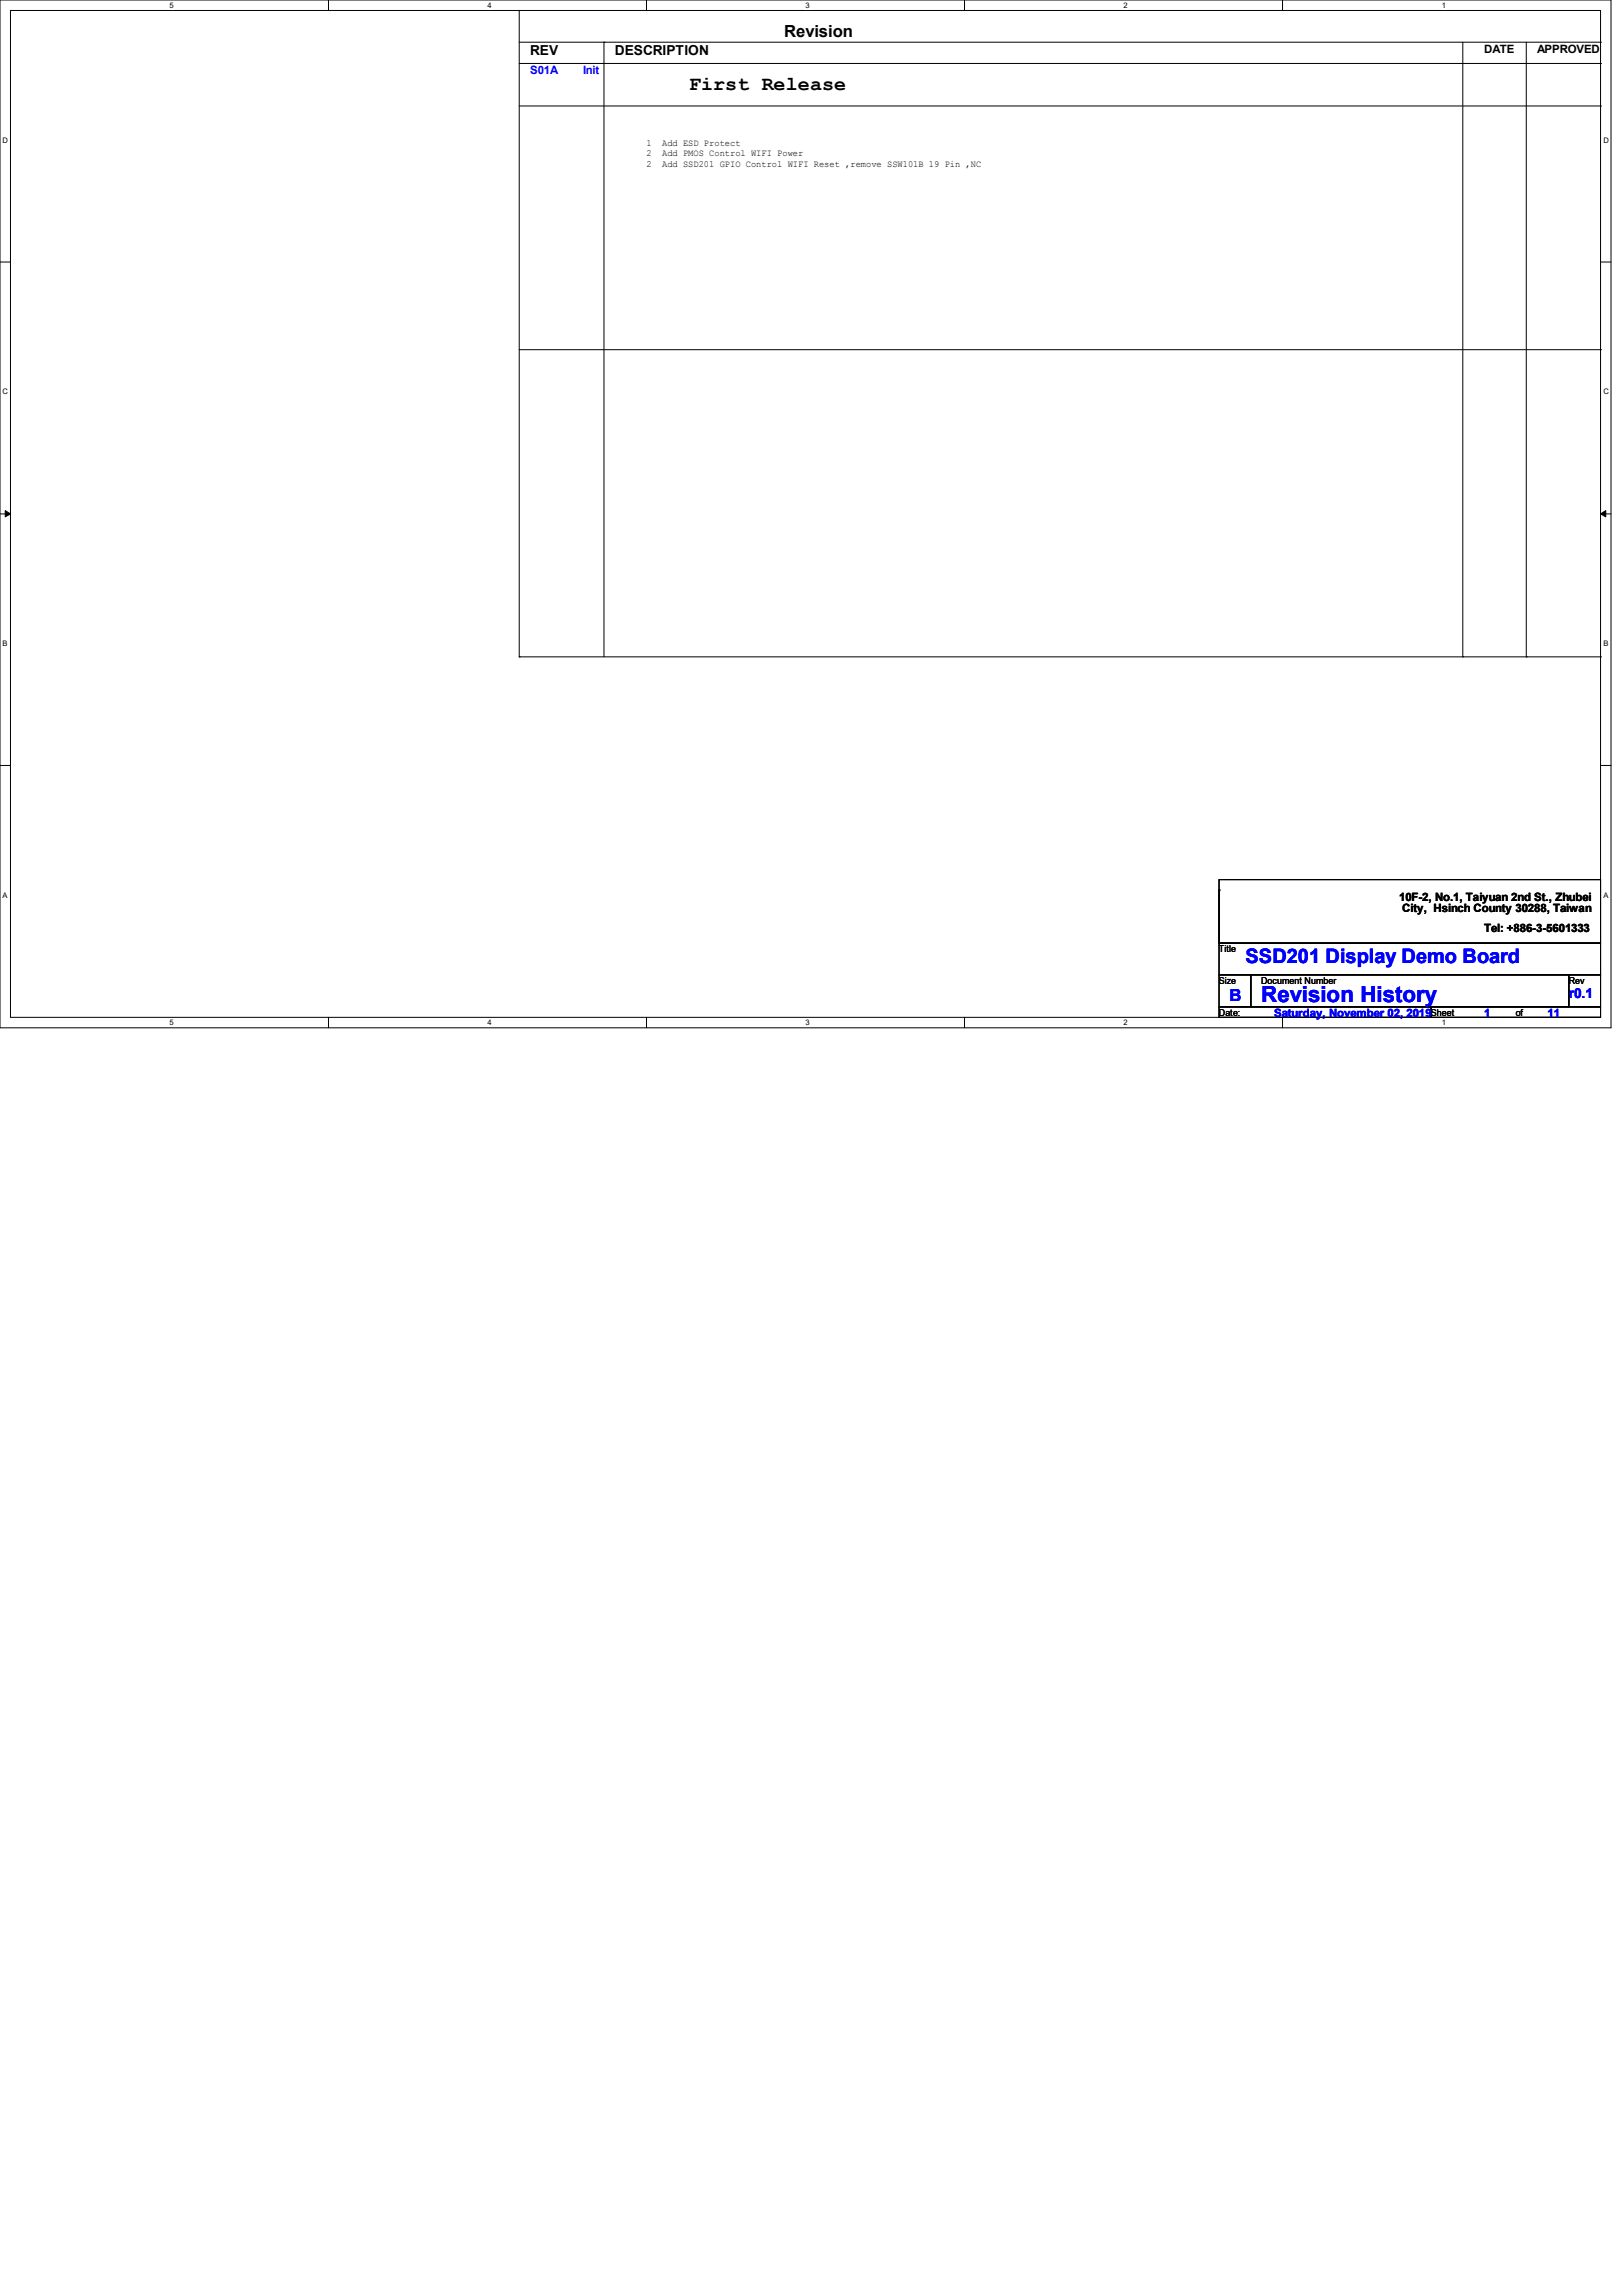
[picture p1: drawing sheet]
<svg xmlns="http://www.w3.org/2000/svg" width="210mm" height="297mm" viewBox="0 0 210 297" stroke-linecap="round" stroke-linejoin="round" font-family="sans-serif">
<defs><g id="words">
<text font-size="2.9" fill="#00f" x="163.2" y="129.7">Revision History</text>
<text font-size="2.6" x="89.2" y="11.7">First Release</text>
<text font-size="2.6" fill="#00f" x="161.2" y="124.6">SSD201 Display Demo Board</text>
<text font-size="2.2" x="101.5" y="4.7">Revision</text>
<text font-size="2.2" fill="#00f" x="159.1" y="129.6">B</text>
<g font-size="1.8">
<text x="68.6" y="7.1">REV</text>
<text x="79.5" y="7.1">DESCRIPTION</text>
</g>
<text font-size="1.8" fill="#00f" x="203" y="129.2">r0.1</text>
<g font-size="1.5" fill="#00f">
<text x="68.6" y="9.6">S01A</text>
<text x="75.4" y="9.6">Init</text>
<text x="164.8" y="131.7">Saturday, November 02, 2019</text>
<text x="192" y="131.7">1</text>
<text x="200.2" y="131.7">11</text>
</g>
<g font-size="1.5">
<text x="192" y="6.8">DATE</text>
<text x="198.9" y="6.8">APPROVED</text>
<text x="181" y="116.5">10F-2, No.1, Taiyuan 2nd St., Zhubei</text>
<text x="181.4" y="118.1">City, Hsinch County 30288, Taiwan</text>
<text x="192" y="120.7">Tel: +886-3-5601333</text>
</g>
<g font-size="1.2">
<text x="83.6" y="20.2">2</text>
<text x="83.6" y="18.8">1</text>
<text x="83.6" y="21.6">2</text>
<text x="85.7" y="20.2">Add PMOS Control WIFI Power</text>
<text x="85.7" y="18.8">Add ESD Protect</text>
<text x="85.7" y="21.6">Add SSD201 GPIO Control WIFI Reset ,remove SSW101B 19 Pin ,NC</text>
<text x="157.7" y="123.2">Title</text>
<text x="157.7" y="127.3">Size</text>
<text x="157.7" y="131.4">Date:</text>
<text x="163.2" y="127.3">Document Number</text>
<text x="185.1" y="131.4">Sheet</text>
<text x="196.1" y="131.4">of</text>
<text x="203" y="127.3">Rev</text>
</g>
<g font-size="1">
<text x="21.9" y="1">5</text>
<text x="63.1" y="1">4</text>
<text x="104.2" y="1">3</text>
<text x="145.4" y="1">2</text>
<text x="186.5" y="1">1</text>
<text x=".3" y="18.5">D</text>
<text x="207.5" y="18.5">D</text>
<text x=".3" y="51">C</text>
<text x="207.5" y="51">C</text>
<text x=".3" y="83.6">B</text>
<text x="207.5" y="83.6">B</text>
<text x=".3" y="116.2">A</text>
<text x="207.5" y="116.2">A</text>
<text x="21.9" y="132.7">5</text>
<text x="63.1" y="132.7">4</text>
<text x="104.2" y="132.7">3</text>
<text x="145.4" y="132.7">2</text>
<text x="186.5" y="132.7">1</text>
</g>
</g></defs>
<path d="M0 0h208.4v133h-208.4zM1.4 1.4h205.7v130.3h-205.7z" fill="none" stroke="#000" stroke-width=".13"/>
<g fill="#fff">
<path d="M21.9 .1h.6v1.1h-.6z"/>
<path d="M21.9 131.8h.6v1.1h-.6z"/>
</g>
<path d="M42.5 0v1.4M42.5 131.7v1.3" fill="none" stroke="#000" stroke-width=".13"/>
<g fill="#fff">
<path d="M63.1 .1h.5v1.1h-.5z"/>
<path d="M63.1 131.8h.5v1.1h-.5z"/>
</g>
<path d="M83.7 0v1.4M83.7 131.7v1.3" fill="none" stroke="#000" stroke-width=".13"/>
<g fill="#fff">
<path d="M104.2 .1h.6v1.1h-.6z"/>
<path d="M104.2 131.8h.6v1.1h-.6z"/>
</g>
<path d="M124.8 0v1.4M124.8 131.7v1.3" fill="none" stroke="#000" stroke-width=".13"/>
<g fill="#fff">
<path d="M145.4 .1h.5v1.1h-.5z"/>
<path d="M145.4 131.8h.5v1.1h-.5z"/>
</g>
<path d="M165.9 0v1.4M165.9 131.7v1.3" fill="none" stroke="#000" stroke-width=".13"/>
<g fill="#fff">
<path d="M186.5 .1h.6v1.1h-.6z"/>
<path d="M186.5 131.8h.6v1.1h-.6z"/>
<path d="M.3 17.6h.8v1.1h-.8z"/>
<path d="M207.4 17.6h.8v1.1h-.8z"/>
<path d="M.3 50.2h.8v1.1h-.8z"/>
<path d="M207.4 50.2h.8v1.1h-.8z"/>
</g>
<path d="M0 33.9h1.4M207.1 33.9h1.3" fill="none" stroke="#000" stroke-width=".13"/>
<g fill="#fff">
<path d="M.3 82.8h.7v1.1h-.7z"/>
<path d="M207.4 82.8h.7v1.1h-.7z"/>
</g>
<path d="M0 66.5h1.4M207.1 66.5h1.3" fill="none" stroke="#000" stroke-width=".13"/>
<path d="M.7 66.1l.7 .4-.7 .4zM207.1 66.5l.7-.4v.8z" fill="#000" stroke="#000" stroke-width=".13"/>
<g fill="#fff">
<path d="M.3 115.3h.7v1.1h-.7z"/>
<path d="M207.4 115.3h.7v1.1h-.7z"/>
</g>
<g fill="none" stroke="#000" stroke-width=".13">
<path d="M67.2 5.5h139.9M67.2 13.7h139.9M67.2 1.4v83.6M67.2 8.2h139.9M78.1 5.5h.1M78.1 5.5v79.5M189.3 5.5v79.5M197.5 5.5v79.5M207.1 5.5h.1M207.1 13.7h.1M207.1 8.2h.1M67.2 45.3h139.9"/>
<path d="M207.1 45.3h.1M0 99.1h1.4M67.2 85h.1M67.2 85h139.9M189.3 85h.1M197.5 85h.1M207.1 85h.1M207.1 99.1h1.3M157.7 113.8h49.4v8.2h-49.4zM157.7 115.2h.1M157.7 115.2v6.8M157.7 122h49.4v4.2h-49.4z"/>
<path d="M157.7 126.2h4.1v4.1h-4.1zM157.7 130.3h27.5v1.4h-27.5zM161.8 126.2h41.2v4.1h-41.2zM185.2 130.3h21.9v1.4h-21.9zM203 126.2h4.1v4.1h-4.1z"/>
</g>
<use href="#words"/>
</svg>
